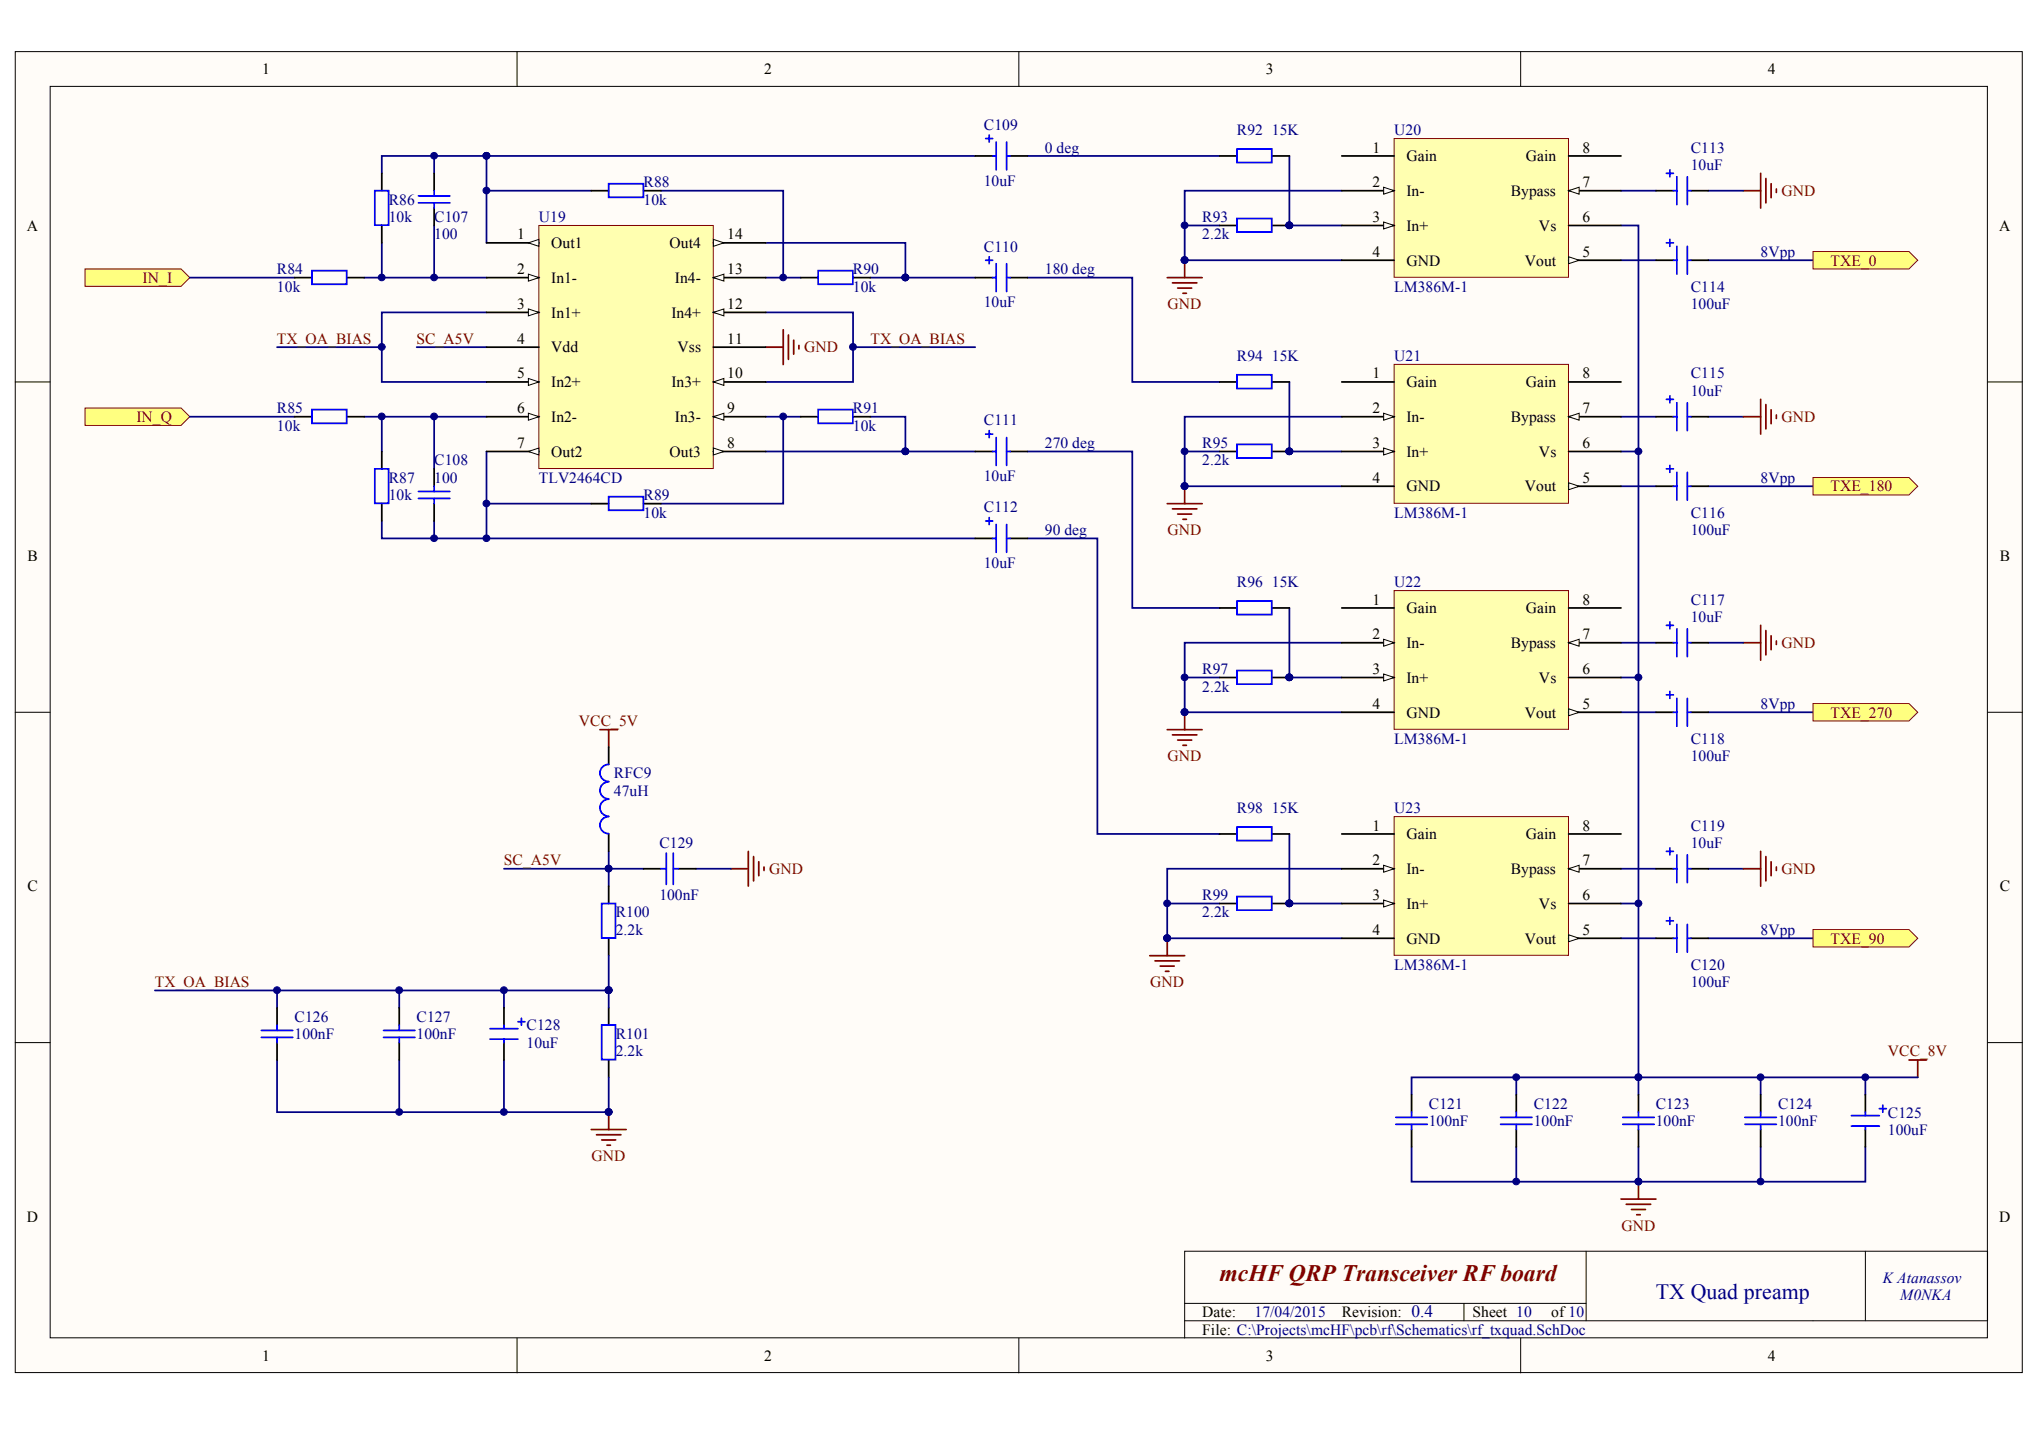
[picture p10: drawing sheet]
<svg xmlns="http://www.w3.org/2000/svg" width="288mm" height="202mm" viewBox="0 0 288 202" stroke-linecap="round" stroke-linejoin="round" font-family="sans-serif">
<defs><g id="words">
<text font-size="3.3" fill="#800000" x="172.1" y="180.7">mcHF QRP Transceiver RF board</text>
<text font-size="3.1" fill="#000080" x="233.7" y="183.2">TX Quad preamp</text>
<g font-size="2.2">
<text x="37" y="10.5">1</text>
<text x="107.8" y="10.5">2</text>
<text x="178.6" y="10.5">3</text>
<text x="249.4" y="10.5">4</text>
<text x="193.7" y="21.5">1</text>
<text x="198.5" y="22.8">Gain</text>
<text x="215.3" y="22.8">Gain</text>
<text x="223.3" y="21.5">8</text>
<text x="193.7" y="26.4">2</text>
<text x="198.5" y="27.6">In-</text>
<text x="213.2" y="27.6">Bypass</text>
<text x="223.3" y="26.4">7</text>
<text x="3.8" y="32.5">A</text>
<text x="73" y="33.8">1</text>
<text x="77.8" y="35">Out1</text>
<text x="94.5" y="35">Out4</text>
<text x="102.6" y="33.8">14</text>
<text x="193.7" y="31.3">3</text>
<text x="198.5" y="32.5">In+</text>
<text x="217.2" y="32.5">Vs</text>
<text x="223.3" y="31.3">6</text>
<text x="282.1" y="32.5">A</text>
<text x="73" y="38.7">2</text>
<text x="77.8" y="39.9">In1-</text>
<text x="95.2" y="39.9">In4-</text>
<text x="102.6" y="38.7">13</text>
<text x="193.7" y="36.3">4</text>
<text x="198.5" y="37.5">GND</text>
<text x="215.2" y="37.5">Vout</text>
<text x="223.3" y="36.3">5</text>
<text x="73" y="43.6">3</text>
<text x="77.8" y="44.8">In1+</text>
<text x="94.7" y="44.8">In4+</text>
<text x="102.6" y="43.6">12</text>
<text x="73" y="53.4">5</text>
<text x="73" y="48.5">4</text>
<text x="77.8" y="49.7">Vdd</text>
<text x="95.6" y="49.7">Vss</text>
<text x="102.6" y="53.4">10</text>
<text x="102.6" y="48.5">11</text>
<text x="193.7" y="53.4">1</text>
<text x="223.3" y="53.4">8</text>
<text x="73" y="58.3">6</text>
<text x="77.8" y="59.5">In2-</text>
<text x="77.8" y="54.6">In2+</text>
<text x="94.7" y="54.6">In3+</text>
<text x="95.2" y="59.5">In3-</text>
<text x="102.6" y="58.3">9</text>
<text x="193.7" y="58.3">2</text>
<text x="198.5" y="54.6">Gain</text>
<text x="198.5" y="59.5">In-</text>
<text x="213.2" y="59.5">Bypass</text>
<text x="215.3" y="54.6">Gain</text>
<text x="223.3" y="58.3">7</text>
<text x="73" y="63.2">7</text>
<text x="77.8" y="64.4">Out2</text>
<text x="94.5" y="64.4">Out3</text>
<text x="102.6" y="63.2">8</text>
<text x="193.7" y="63.2">3</text>
<text x="198.5" y="64.4">In+</text>
<text x="217.2" y="64.4">Vs</text>
<text x="223.3" y="63.2">6</text>
<text x="193.7" y="68.1">4</text>
<text x="198.5" y="69.3">GND</text>
<text x="215.2" y="69.3">Vout</text>
<text x="223.3" y="68.1">5</text>
<text x="3.9" y="79.2">B</text>
<text x="282.2" y="79.2">B</text>
<text x="193.7" y="85.3">1</text>
<text x="198.5" y="86.5">Gain</text>
<text x="215.3" y="86.5">Gain</text>
<text x="223.3" y="85.3">8</text>
<text x="193.7" y="90.2">2</text>
<text x="193.7" y="95.1">3</text>
<text x="198.5" y="91.4">In-</text>
<text x="213.2" y="91.4">Bypass</text>
<text x="223.3" y="95.1">6</text>
<text x="223.3" y="90.2">7</text>
<text x="193.7" y="100">4</text>
<text x="198.5" y="96.3">In+</text>
<text x="198.5" y="101.2">GND</text>
<text x="215.2" y="101.2">Vout</text>
<text x="217.2" y="96.3">Vs</text>
<text x="223.3" y="100">5</text>
<text x="193.7" y="117.2">1</text>
<text x="198.5" y="118.4">Gain</text>
<text x="215.3" y="118.4">Gain</text>
<text x="223.3" y="117.2">8</text>
<text x="3.9" y="125.7">C</text>
<text x="193.7" y="122.1">2</text>
<text x="198.5" y="123.3">In-</text>
<text x="213.2" y="123.3">Bypass</text>
<text x="223.3" y="122.1">7</text>
<text x="282.2" y="125.7">C</text>
<text x="193.7" y="127">3</text>
<text x="193.7" y="131.9">4</text>
<text x="198.5" y="128.2">In+</text>
<text x="217.2" y="128.2">Vs</text>
<text x="223.3" y="127">6</text>
<text x="223.3" y="131.9">5</text>
<text x="198.5" y="133.1">GND</text>
<text x="215.2" y="133.1">Vout</text>
<text x="3.8" y="172.4">D</text>
<text x="282.1" y="172.4">D</text>
<text x="169.6" y="185.8">Date:</text>
<text x="189.4" y="185.8">Revision: 0.4</text>
<text x="207.8" y="185.8">Sheet 10</text>
<text x="218.9" y="185.8">of 10</text>
<text x="37" y="192">1</text>
<text x="107.8" y="192">2</text>
<text x="169.6" y="188.3">File: C:\Projects\mcHF\pcb\rf\Schematics\rf_txquad.SchDoc</text>
<text x="178.6" y="192">3</text>
<text x="249.4" y="192">4</text>
</g>
<g font-size="2.2" fill="#000080">
<text x="138.8" y="18.3">C109</text>
<text x="147.4" y="21.5">0 deg</text>
<text x="174.5" y="19.1">R92</text>
<text x="179.5" y="19.1">15K</text>
<text x="196.7" y="19.1">U20</text>
<text x="238.6" y="21.5">C113</text>
<text x="238.6" y="24">10uF</text>
<text x="54.9" y="28.9">R86</text>
<text x="90.8" y="26.4">R88</text>
<text x="90.8" y="28.9">10k</text>
<text x="138.8" y="26.2">10uF</text>
<text x="54.9" y="31.3">10k</text>
<text x="61.3" y="31.3">C107</text>
<text x="61.3" y="33.8">100</text>
<text x="76" y="31.3">U19</text>
<text x="138.8" y="35.5">C110</text>
<text x="169.6" y="31.3">R93</text>
<text x="169.6" y="33.8">2.2k</text>
<text x="39.1" y="38.7">R84</text>
<text x="39.1" y="41.1">10k</text>
<text x="120.4" y="38.7">R90</text>
<text x="120.4" y="41.1">10k</text>
<text x="147.4" y="38.7">180 deg</text>
<text x="196.7" y="41.1">LM386M-1</text>
<text x="238.6" y="41.1">C114</text>
<text x="248.4" y="36.3">8Vpp</text>
<text x="138.8" y="43.3">10uF</text>
<text x="238.6" y="43.6">100uF</text>
<text x="174.5" y="50.9">R94</text>
<text x="179.5" y="50.9">15K</text>
<text x="196.7" y="50.9">U21</text>
<text x="238.6" y="53.4">C115</text>
<text x="39.1" y="58.3">R85</text>
<text x="120.4" y="58.3">R91</text>
<text x="238.6" y="55.9">10uF</text>
<text x="39.1" y="60.8">10k</text>
<text x="61.3" y="65.7">C108</text>
<text x="120.4" y="60.8">10k</text>
<text x="138.8" y="60">C111</text>
<text x="147.4" y="63.2">270 deg</text>
<text x="169.6" y="63.2">R95</text>
<text x="169.6" y="65.7">2.2k</text>
<text x="54.9" y="68.1">R87</text>
<text x="54.9" y="70.6">10k</text>
<text x="61.3" y="68.1">100</text>
<text x="76" y="68.1">TLV2464CD</text>
<text x="90.8" y="70.6">R89</text>
<text x="138.8" y="67.9">10uF</text>
<text x="248.4" y="68.1">8Vpp</text>
<text x="90.8" y="73">10k</text>
<text x="138.8" y="72.3">C112</text>
<text x="147.4" y="75.5">90 deg</text>
<text x="196.7" y="73">LM386M-1</text>
<text x="238.6" y="73">C116</text>
<text x="238.6" y="75.5">100uF</text>
<text x="138.8" y="80.1">10uF</text>
<text x="174.5" y="82.8">R96</text>
<text x="179.5" y="82.8">15K</text>
<text x="196.7" y="82.8">U22</text>
<text x="238.6" y="85.3">C117</text>
<text x="238.6" y="87.7">10uF</text>
<text x="169.6" y="95.1">R97</text>
<text x="169.6" y="97.6">2.2k</text>
<text x="248.4" y="100">8Vpp</text>
<text x="196.7" y="104.9">LM386M-1</text>
<text x="238.6" y="104.9">C118</text>
<text x="238.6" y="107.3">100uF</text>
<text x="86.6" y="109.8">RFC9</text>
<text x="86.6" y="112.2">47uH</text>
<text x="93.1" y="119.6">C129</text>
<text x="174.5" y="114.7">R98</text>
<text x="179.5" y="114.7">15K</text>
<text x="196.7" y="114.7">U23</text>
<text x="238.6" y="117.2">C119</text>
<text x="238.6" y="119.6">10uF</text>
<text x="86.9" y="129.4">R100</text>
<text x="86.9" y="131.9">2.2k</text>
<text x="93.1" y="127">100nF</text>
<text x="169.6" y="127">R99</text>
<text x="169.6" y="129.4">2.2k</text>
<text x="248.4" y="131.9">8Vpp</text>
<text x="196.7" y="136.8">LM386M-1</text>
<text x="238.6" y="136.8">C120</text>
<text x="238.6" y="139.2">100uF</text>
<text x="41.6" y="144.1">C126</text>
<text x="41.6" y="146.6">100nF</text>
<text x="58.8" y="144.1">C127</text>
<text x="58.8" y="146.6">100nF</text>
<text x="74.3" y="145.4">C128</text>
<text x="74.3" y="147.8">10uF</text>
<text x="86.9" y="146.6">R101</text>
<text x="86.9" y="149">2.2k</text>
<text x="201.6" y="156.4">C121</text>
<text x="201.6" y="158.9">100nF</text>
<text x="216.4" y="156.4">C122</text>
<text x="216.4" y="158.9">100nF</text>
<text x="233.7" y="156.4">C123</text>
<text x="233.7" y="158.9">100nF</text>
<text x="250.9" y="156.4">C124</text>
<text x="250.9" y="158.9">100nF</text>
<text x="266.4" y="157.6">C125</text>
<text x="266.4" y="160.1">100uF</text>
<text x="177" y="185.8">17/04/2015</text>
<text x="265.7" y="180.9">K Atanassov</text>
<text x="268.1" y="183.4">M0NKA</text>
</g>
<g font-size="2.2" fill="#800000">
<text x="251.4" y="27.6">GND</text>
<text x="20.1" y="39.9">IN_I</text>
<text x="258.3" y="37.5">TXE_0</text>
<text x="164.7" y="43.6">GND</text>
<text x="39.1" y="48.5">TX_OA_BIAS</text>
<text x="58.8" y="48.5">SC_A5V</text>
<text x="113.5" y="49.7">GND</text>
<text x="122.8" y="48.5">TX_OA_BIAS</text>
<text x="19.2" y="59.5">IN_Q</text>
<text x="251.4" y="59.5">GND</text>
<text x="258.3" y="69.3">TXE_180</text>
<text x="164.7" y="75.5">GND</text>
<text x="251.4" y="91.4">GND</text>
<text x="258.3" y="101.2">TXE_270</text>
<text x="81.7" y="102.5">VCC_5V</text>
<text x="164.7" y="107.3">GND</text>
<text x="71.1" y="122.1">SC_A5V</text>
<text x="108.5" y="123.3">GND</text>
<text x="251.4" y="123.3">GND</text>
<text x="258.3" y="133.1">TXE_90</text>
<text x="21.9" y="139.2">TX_OA_BIAS</text>
<text x="162.3" y="139.2">GND</text>
<text x="266.4" y="149">VCC_8V</text>
<text x="83.5" y="163.8">GND</text>
<text x="228.8" y="173.6">GND</text>
</g>
</g></defs>
<g fill="#fffcf8" stroke="#000" stroke-width=".14">
<path d="M2.2 7.3h283.2v186.3h-283.2z"/>
<path d="M7.1 12.2h273.3v176.5h-273.3z"/>
</g>
<g fill="none" stroke="#000" stroke-width=".14">
<path d="M73 7.3v4.9M143.8 7.3v4.9M214.6 7.3v4.9M2.2 53.9h4.9M280.5 53.9h4.9M2.2 100.5h4.9M280.5 100.5h4.9M2.2 147.1h4.9M280.5 147.1h4.9M223.8 176.5v9.8M263.2 176.5v9.8M73 188.8v4.9"/>
<path d="M143.8 188.8v4.9M167.2 186.3h113.3v-9.8h-113.3v12.3M167.2 183.9h56.6M206.6 183.9v2.4M214.6 188.8v4.9"/>
</g>
<g fill="none" stroke="#000080" stroke-width=".25">
<path d="M51.4 39.2h17.3M53.9 34.3v4.9M61.3 22v2.4M61.3 31.8v7.4M68.7 26.9h14.7M68.7 22h68.9M93.3 26.9h17.2v12.3M108.1 39.2h4.9M241.1 36.7h14.7M39.1 49h14.8M51.4 58.8h17.3M61.3 58.8v7.3"/>
<path d="M68.7 44.1h-14.8v9.8h14.8M108.1 44.1h12.3v9.8h-12.3M108.1 58.8h4.9M110.5 58.8v12.2h-17.2M120.4 49h17.2M53.9 73.5v2.5h83.7M61.3 73.5v2.5M68.7 63.7v12.3M68.7 71h14.7M127.8 63.7h9.8M241.1 68.6h14.7M241.1 100.5h14.7"/>
<path d="M241.1 132.4h14.7M71.1 149.5v7.4"/>
</g>
<g fill="#000080" stroke="#000080" stroke-width=".14">
<circle cx="68.6" cy="75.9" r=".47"/>
<circle cx="53.9" cy="39.1" r=".47"/>
<circle cx="61.3" cy="58.7" r=".48"/>
<circle cx="61.3" cy="75.9" r=".47"/>
<circle cx="61.3" cy="22" r=".47"/>
<circle cx="61.3" cy="39.1" r=".47"/>
<circle cx="120.4" cy="48.9" r=".48"/>
<circle cx="53.9" cy="48.9" r=".48"/>
<circle cx="68.6" cy="26.9" r=".47"/>
<circle cx="68.6" cy="71" r=".47"/>
<circle cx="110.5" cy="58.7" r=".48"/>
<circle cx="110.5" cy="39.1" r=".47"/>
<circle cx="71.1" cy="156.9" r=".47"/>
<circle cx="85.9" cy="156.9" r=".47"/>
<circle cx="68.6" cy="22" r=".47"/>
<circle cx="127.8" cy="63.7" r=".47"/>
<circle cx="231.2" cy="166.7" r=".47"/>
</g>
<g fill="none" stroke="#800000" stroke-width=".25">
<path d="M108.1 49h2.4M110.5 46.5v4.9M111.3 47.3v3.4M112 48v2M112.7 48.7v.5M83.4 159.3h5M85.9 156.9v2.4M269.4 149.5h2.4M270.6 149.5v2.5M84.2 160.1h3.4M84.9 160.8h2M85.6 161.5h.5"/>
<path d="M228.7 169.1h5M229.5 169.9h3.4M230.2 170.6h2M231 171.4h.5M231.2 166.7v2.4"/>
</g>
<g fill="#ffff80" stroke="#800000" stroke-width=".14">
<path d="M12 37.9h13.6l1.2 1.3-1.2 1.2h-13.6z" fill-rule="evenodd"/>
<path d="M12 57.6h13.6l1.2 1.2-1.2 1.2h-13.6z" fill-rule="evenodd"/>
</g>
<path d="M26.8 39.2h14.8M26.8 58.8h14.8M228.7 58.8h5M56.3 149.5v7.4" fill="none" stroke="#000080" stroke-width=".25"/>
<g fill="none" stroke="#800000" stroke-width=".25">
<path d="M246 26.9h2.4M248.4 24.4v5M249.2 25.2v3.4M249.9 25.9v2M250.7 26.7v.4M246 90.7h2.4M248.4 88.2v4.9M249.2 88.9v3.5M249.9 89.7v1.9M250.7 90.4v.5M84.7 102.9h2.4M85.9 102.9v2.5"/>
<path d="M103.1 122.5h2.5M105.6 120.1v4.9M106.3 120.8v3.5M107.1 121.6v1.9M107.8 122.3v.5"/>
</g>
<circle cx="56.3" cy="156.9" r=".47" fill="#000080" stroke="#000080" stroke-width=".14"/>
<g fill="#ffff80" stroke="#800000" stroke-width=".14">
<path d="M255.8 35.5h13.6l1.2 1.2-1.2 1.2h-13.6z" fill-rule="evenodd"/>
<path d="M255.8 131.1h13.6l1.2 1.3-1.2 1.2h-13.6z" fill-rule="evenodd"/>
<path d="M255.8 67.4h13.6l1.2 1.2-1.2 1.2h-13.6z" fill-rule="evenodd"/>
<path d="M255.8 99.2h13.6l1.2 1.3-1.2 1.2h-13.6z" fill-rule="evenodd"/>
</g>
<g fill="none" stroke="#000080" stroke-width=".25">
<path d="M53.9 24.4v-2.4h14.8v12.3M108.1 34.3h19.7v4.9M122.8 39.2h14.8M145 39.2h14.8v14.7h12.3M145 22h27.1M167.2 31.8h4.9M181.9 22v9.8h7.4M189.3 26.9h-22.1v9.8h22.1M228.7 31.8h2.5v122.6M228.7 26.9h5M228.7 36.7h5M241.1 26.9h4.9"/>
<path d="M53.9 58.8v4.9M58.8 49h9.9M122.8 58.8h5v4.9h-19.7M181.9 53.9v9.8h7.4M189.3 58.8h-22.1v9.8h22.1M241.1 58.8h4.9M145 76h9.9v41.6h17.2M145 63.7h14.8v22.1h12.3M167.2 63.7h4.9M228.7 68.6h5M228.7 63.7h2.5M167.2 95.6h4.9"/>
<path d="M181.9 85.8v9.8h7.4M189.3 90.7h-22.1v9.8h22.1M228.7 90.7h5M228.7 95.6h2.5M241.1 90.7h4.9M181.9 117.6v9.9h7.4M228.7 100.5h5M21.9 139.7h64M39.1 139.7v2.5M56.3 139.7v2.5M71.1 122.5h19.7M71.1 139.7v2.5"/>
<path d="M85.9 120.1v4.9M85.9 134.8v7.4M98.2 122.5h4.9M164.7 127.5h7.4M189.3 122.5h-24.6v9.9h24.6M228.7 127.5h2.5M228.7 122.5h5M228.7 132.4h5M241.1 122.5h4.9M39.1 149.5v7.4h46.8v-4.9M214 152v2.4M248.4 152v2.4"/>
<path d="M263.2 152v2.4M270.6 152h-71.4v2.4M199.2 161.8v4.9h64v-4.9M214 161.8v4.9M231.2 161.8v4.9M248.4 161.8v4.9"/>
</g>
<g fill="#000080" stroke="#000080" stroke-width=".14">
<circle cx="164.7" cy="127.4" r=".47"/>
<circle cx="164.7" cy="132.3" r=".47"/>
<circle cx="167.2" cy="95.5" r=".47"/>
<circle cx="167.2" cy="63.7" r=".47"/>
<circle cx="167.2" cy="31.8" r=".47"/>
<circle cx="167.2" cy="100.5" r=".47"/>
<circle cx="167.2" cy="68.6" r=".47"/>
<circle cx="167.2" cy="36.7" r=".47"/>
<circle cx="231.2" cy="152" r=".47"/>
<circle cx="231.2" cy="127.4" r=".47"/>
<circle cx="231.2" cy="95.5" r=".47"/>
<circle cx="231.2" cy="63.7" r=".47"/>
<circle cx="127.8" cy="63.7" r=".47"/>
<circle cx="68.6" cy="22" r=".47"/>
<circle cx="127.8" cy="39.1" r=".47"/>
<circle cx="85.9" cy="122.5" r=".47"/>
<circle cx="214" cy="166.7" r=".47"/>
<circle cx="231.2" cy="166.7" r=".47"/>
<circle cx="248.4" cy="166.7" r=".47"/>
<circle cx="214" cy="152" r=".47"/>
<circle cx="248.4" cy="152" r=".47"/>
<circle cx="263.2" cy="152" r=".47"/>
<circle cx="53.9" cy="58.7" r=".48"/>
<circle cx="181.9" cy="31.8" r=".47"/>
<circle cx="181.9" cy="63.7" r=".47"/>
<circle cx="181.9" cy="95.5" r=".47"/>
<circle cx="181.9" cy="127.4" r=".47"/>
<circle cx="85.9" cy="156.9" r=".47"/>
<circle cx="85.9" cy="139.7" r=".48"/>
<circle cx="39.1" cy="139.7" r=".48"/>
<circle cx="56.3" cy="139.7" r=".48"/>
<circle cx="71.1" cy="139.7" r=".48"/>
</g>
<g fill="none" stroke="#800000" stroke-width=".25">
<path d="M164.7 39.2h4.9M165.4 39.9h3.5M167.2 36.7v2.5M166.2 40.6h2M166.9 41.4h.5M246 58.8h2.4M248.4 56.3v4.9M249.2 57.1v3.4M249.9 57.8v2M250.7 58.5v.5M164.7 71h4.9M165.4 71.8h3.5"/>
<path d="M166.2 72.5h2M166.9 73.3h.5M167.2 68.6v2.4M164.7 102.9h4.9M165.4 103.7h3.5M166.2 104.4h2M166.9 105.1h.5M167.2 100.5v2.4M162.2 134.8h5M163 135.5h3.4M163.7 136.3h2M164.5 137h.5"/>
<path d="M164.7 132.4v2.4M246 122.5h2.4M248.4 120.1v4.9M249.2 120.8v3.5M249.9 121.6v1.9M250.7 122.3v.5"/>
</g>
<g fill="none" stroke="#000" stroke-width=".25">
<path d="M41.6 39.2h2.4M48.9 39.2h2.5M53.9 24.4v2.5M53.9 31.8v2.5M83.4 26.9h2.5M90.8 26.9h2.5M113 39.2h2.4M120.4 39.2h2.4M137.6 39.2h2.5M137.6 22h2.5M142.5 39.2h2.5M142.5 22h2.5"/>
<path d="M172.1 31.8h2.5M179.5 31.8h2.4M233.7 26.9h2.4M233.7 36.7h2.4M238.6 26.9h2.5M238.6 36.7h2.5M41.6 58.8h2.4M48.9 58.8h2.5M113 58.8h2.4M120.4 58.8h2.4M233.7 58.8h2.4M238.6 58.8h2.5"/>
<path d="M53.9 63.7v2.4M53.9 71v2.5M83.4 71h2.5M90.8 71h2.5M137.6 63.7h2.5M137.6 76h2.5M142.5 63.7h2.5M142.5 76h2.5M172.1 63.7h2.5M179.5 63.7h2.4M233.7 68.6h2.4M238.6 68.6h2.5"/>
<path d="M172.1 95.6h2.5M179.5 95.6h2.4M233.7 90.7h2.4M238.6 90.7h2.5M233.7 100.5h2.4M238.6 100.5h2.5M85.9 125v2.5M85.9 132.4v2.4M90.8 122.5h2.5M95.7 122.5h2.5M172.1 127.5h2.5M179.5 127.5h2.4"/>
<path d="M233.7 122.5h2.4M233.7 132.4h2.4M238.6 122.5h2.5M238.6 132.4h2.5M39.1 142.2v2.4M39.1 147.1v2.4M56.3 142.2v2.4M56.3 147.1v2.4M71.1 142.2v2.4M71.1 147.1v2.4M85.9 142.2v2.4M85.9 149.5v2.5"/>
<path d="M199.2 154.4v2.5M199.2 159.3v2.5M214 154.4v2.5M214 159.3v2.5M231.2 154.4v2.5M231.2 159.3v2.5M248.4 154.4v2.5M248.4 159.3v2.5M263.2 154.4v2.5M263.2 159.3v2.5"/>
</g>
<g fill="none" stroke="#00f" stroke-width=".25">
<path d="M139.1 19.5h1M139.6 19.1v.9M44 38.2h4.9v1.9h-4.9zM52.9 26.9h1.9v4.9h-1.9zM85.9 25.9h4.9v1.9h-4.9zM115.4 38.2h4.9v1.9h-4.9zM139.1 36.7h1M139.6 36.2v1M140.1 22h.5M140.1 39.2h.5M140.6 20v4M140.6 37.2v3.9"/>
<path d="M142 20v4M142 37.2v3.9M142 22h.5M142 39.2h.5M174.6 30.8h4.9v1.9h-4.9zM235.1 34.3h1M235.1 24.4h1M235.6 24v.9M235.6 33.8v.9M236.1 36.7h.5M236.1 26.9h.5M236.6 24.9v4"/>
<path d="M236.6 34.7v4M238.1 24.9v4M238.1 34.7v4M238.1 36.7h.5M238.1 26.9h.5M44 57.8h4.9v1.9h-4.9zM115.4 57.8h4.9v1.9h-4.9zM235.1 56.3h1M235.6 55.8v1M236.1 58.8h.5M236.6 56.8v3.9M238.1 56.8v3.9"/>
<path d="M238.1 58.8h.5M52.9 66.1h1.9v4.9h-1.9zM85.9 70.1h4.9v1.9h-4.9zM139.1 61.2h1M139.1 73.5h1M139.6 60.7v1M139.6 73v1M140.1 63.7h.5M140.1 76h.5M140.6 61.7v3.9M140.6 74v3.9M142 61.7v3.9"/>
<path d="M142 74v3.9M142 63.7h.5M142 76h.5M174.6 62.7h4.9v1.9h-4.9zM235.1 66.1h1M235.6 65.6v1M236.1 68.6h.5M236.6 66.6v4M238.1 66.6v4M238.1 68.6h.5M174.6 94.6h4.9v1.9h-4.9zM235.1 98h1"/>
<path d="M235.1 88.2h1M235.6 87.7v1M235.6 97.5v1M236.1 90.7h.5M236.6 88.7v3.9M236.6 98.5v3.9M238.1 88.7v3.9M238.1 98.5v3.9M238.1 90.7h.5M235.6 119.6v1M236.1 100.5h.5M238.1 100.5h.5"/>
<path d="M84.9 127.5h2v4.8h-2zM93.3 122.5h.7M94 120.3v4.5M95 122.5h.7M95 120.3v4.5M174.6 126.5h4.9v1.9h-4.9zM235.1 129.9h1M235.1 120.1h1M235.6 129.4v1M236.1 122.5h.5M236.1 132.4h.5M236.6 120.6v3.9"/>
<path d="M236.6 130.4v3.9M238.1 122.5h.5M238.1 120.6v3.9M238.1 130.4v3.9M238.1 132.4h.5M36.9 145.4h4.4M36.9 146.3h4.4M39.1 144.6v.8M39.1 146.3v.8M54.1 145.4h4.5M54.1 146.3h4.5M56.3 144.6v.8"/>
<path d="M56.3 146.3v.8M69.1 146.6h4M69.1 145.1h4M71.1 144.6v.5M71.1 146.6v.5M73.1 144.1h1M73.6 143.6v1M84.9 144.6h2v4.9h-2zM197 157.6h4.4M197 158.6h4.4M199.2 156.9v.7M199.2 158.6v.7"/>
<path d="M211.7 157.6h4.5M211.7 158.6h4.5M214 156.9v.7M214 158.6v.7M229 157.6h4.4M229 158.6h4.4M231.2 156.9v.7M231.2 158.6v.7M246.2 157.6h4.5M246.2 158.6h4.5M248.4 156.9v.7M248.4 158.6v.7"/>
<path d="M261.3 158.8h3.9M261.3 157.4h3.9M263.2 156.9v.5M263.2 158.8v.5M265.2 156.4h1M265.7 155.9v1"/>
</g>
<path d="M76 31.8h24.6v34.3h-24.6z" fill="#ffffb0" stroke="#800000" stroke-width=".14"/>
<path d="M68.7 58.8h7.3" fill="none" stroke="#000" stroke-width=".25"/>
<path d="M74.6 58.3l1.4 .5-1.4 .5z" fill="#fffcf8" stroke="#000" stroke-width=".14"/>
<path d="M68.7 53.9h7.3" fill="none" stroke="#000" stroke-width=".25"/>
<path d="M74.6 53.4l1.4 .5-1.4 .5z" fill="#fffcf8" stroke="#000" stroke-width=".14"/>
<path d="M68.7 34.3h7.3" fill="none" stroke="#000" stroke-width=".25"/>
<path d="M74.6 34.3l1.4-.5v.9z" fill="#fffcf8" stroke="#000" stroke-width=".14"/>
<path d="M68.7 39.2h7.3" fill="none" stroke="#000" stroke-width=".25"/>
<path d="M74.6 38.7l1.4 .5-1.4 .5z" fill="#fffcf8" stroke="#000" stroke-width=".14"/>
<path d="M68.7 44.1h7.3" fill="none" stroke="#000" stroke-width=".25"/>
<path d="M74.6 43.6l1.4 .5-1.4 .5z" fill="#fffcf8" stroke="#000" stroke-width=".14"/>
<path d="M68.7 49h7.3M100.7 63.7h7.4" fill="none" stroke="#000" stroke-width=".25"/>
<path d="M100.7 63.2l1.4 .5-1.4 .5z" fill="#fffcf8" stroke="#000" stroke-width=".14"/>
<path d="M68.7 63.7h7.3" fill="none" stroke="#000" stroke-width=".25"/>
<path d="M74.6 63.7l1.4-.5v1z" fill="#fffcf8" stroke="#000" stroke-width=".14"/>
<path d="M100.7 58.8h7.4" fill="none" stroke="#000" stroke-width=".25"/>
<path d="M100.7 58.8l1.4-.5v1z" fill="#fffcf8" stroke="#000" stroke-width=".14"/>
<path d="M100.7 53.9h7.4" fill="none" stroke="#000" stroke-width=".25"/>
<path d="M100.7 53.9l1.4-.5v1z" fill="#fffcf8" stroke="#000" stroke-width=".14"/>
<path d="M100.7 49h7.4M100.7 44.1h7.4" fill="none" stroke="#000" stroke-width=".25"/>
<path d="M100.7 44.1l1.4-.5v1z" fill="#fffcf8" stroke="#000" stroke-width=".14"/>
<path d="M100.7 39.2h7.4" fill="none" stroke="#000" stroke-width=".25"/>
<path d="M100.7 39.2l1.4-.5v1z" fill="#fffcf8" stroke="#000" stroke-width=".14"/>
<path d="M100.7 34.3h7.4" fill="none" stroke="#000" stroke-width=".25"/>
<path d="M100.7 33.8l1.4 .5-1.4 .4z" fill="#fffcf8" stroke="#000" stroke-width=".14"/>
<path d="M196.7 19.5h24.6v19.6h-24.6z" fill="#ffffb0" stroke="#800000" stroke-width=".14"/>
<path d="M221.4 31.8h7.3M221.4 36.7h7.3" fill="none" stroke="#000" stroke-width=".25"/>
<path d="M221.4 36.2l1.4 .5-1.4 .5z" fill="#fffcf8" stroke="#000" stroke-width=".14"/>
<path d="M189.3 22h7.4M189.3 26.9h7.4" fill="none" stroke="#000" stroke-width=".25"/>
<path d="M195.2 26.4l1.5 .5-1.5 .5z" fill="#fffcf8" stroke="#000" stroke-width=".14"/>
<path d="M189.3 31.8h7.4" fill="none" stroke="#000" stroke-width=".25"/>
<path d="M195.2 31.3l1.5 .5-1.5 .5z" fill="#fffcf8" stroke="#000" stroke-width=".14"/>
<path d="M189.3 36.7h7.4M221.4 22h7.3M221.4 26.9h7.3" fill="none" stroke="#000" stroke-width=".25"/>
<path d="M221.4 26.9l1.4-.5v1z" fill="#fffcf8" stroke="#000" stroke-width=".14"/>
<path d="M196.7 51.4h24.6v19.6h-24.6z" fill="#ffffb0" stroke="#800000" stroke-width=".14"/>
<path d="M221.4 63.7h7.3M221.4 68.6h7.3" fill="none" stroke="#000" stroke-width=".25"/>
<path d="M221.4 68.1l1.4 .5-1.4 .5z" fill="#fffcf8" stroke="#000" stroke-width=".14"/>
<path d="M189.3 53.9h7.4M189.3 58.8h7.4" fill="none" stroke="#000" stroke-width=".25"/>
<path d="M195.2 58.3l1.5 .5-1.5 .5z" fill="#fffcf8" stroke="#000" stroke-width=".14"/>
<path d="M189.3 63.7h7.4" fill="none" stroke="#000" stroke-width=".25"/>
<path d="M195.2 63.2l1.5 .5-1.5 .5z" fill="#fffcf8" stroke="#000" stroke-width=".14"/>
<path d="M221.4 53.9h7.3M221.4 58.8h7.3M189.3 68.6h7.4" fill="none" stroke="#000" stroke-width=".25"/>
<path d="M221.4 58.8l1.4-.5v1z" fill="#fffcf8" stroke="#000" stroke-width=".14"/>
<path d="M196.7 83.3h24.6v19.6h-24.6z" fill="#ffffb0" stroke="#800000" stroke-width=".14"/>
<path d="M221.4 95.6h7.3M221.4 100.5h7.3" fill="none" stroke="#000" stroke-width=".25"/>
<path d="M221.4 100l1.4 .5-1.4 .5z" fill="#fffcf8" stroke="#000" stroke-width=".14"/>
<path d="M189.3 85.8h7.4M189.3 90.7h7.4" fill="none" stroke="#000" stroke-width=".25"/>
<path d="M195.2 90.2l1.5 .5-1.5 .5z" fill="#fffcf8" stroke="#000" stroke-width=".14"/>
<path d="M189.3 95.6h7.4" fill="none" stroke="#000" stroke-width=".25"/>
<path d="M195.2 95.1l1.5 .5-1.5 .5z" fill="#fffcf8" stroke="#000" stroke-width=".14"/>
<path d="M221.4 85.8h7.3M221.4 90.7h7.3M189.3 100.5h7.4" fill="none" stroke="#000" stroke-width=".25"/>
<path d="M221.4 90.7l1.4-.5v1z" fill="#fffcf8" stroke="#000" stroke-width=".14"/>
<path d="M196.7 115.2h24.6v19.6h-24.6z" fill="#ffffb0" stroke="#800000" stroke-width=".14"/>
<path d="M221.4 127.5h7.3M221.4 132.4h7.3" fill="none" stroke="#000" stroke-width=".25"/>
<path d="M221.4 131.9l1.4 .5-1.4 .4z" fill="#fffcf8" stroke="#000" stroke-width=".14"/>
<path d="M189.3 117.6h7.4M189.3 122.5h7.4" fill="none" stroke="#000" stroke-width=".25"/>
<path d="M195.2 122.1l1.5 .4-1.5 .5z" fill="#fffcf8" stroke="#000" stroke-width=".14"/>
<path d="M189.3 127.5h7.4" fill="none" stroke="#000" stroke-width=".25"/>
<path d="M195.2 127l1.5 .5-1.5 .4z" fill="#fffcf8" stroke="#000" stroke-width=".14"/>
<path d="M221.4 117.6h7.3M189.3 132.4h7.4M221.4 122.5h7.3" fill="none" stroke="#000" stroke-width=".25"/>
<path d="M221.4 122.5l1.4-.4v.9z" fill="#fffcf8" stroke="#000" stroke-width=".14"/>
<g fill="none" stroke="#000" stroke-width=".25">
<path d="M61.3 24.4v2.5M61.3 29.4v2.4M172.1 22h2.5M179.5 22h2.4M172.1 53.9h2.5M179.5 53.9h2.4M61.3 66.1v2.5M61.3 71v2.5M172.1 85.8h2.5M179.5 85.8h2.4M85.9 105.4v2.4M85.9 117.6v2.5"/>
<path d="M172.1 117.6h2.5M179.5 117.6h2.4"/>
</g>
<g fill="none" stroke="#00f" stroke-width=".25">
<path d="M59 27.6h4.5M59 28.6h4.5M61.3 26.9v.7M61.3 28.6v.8M174.6 21h4.9v1.9h-4.9zM174.6 52.9h4.9v1.9h-4.9zM59 69.3h4.5M59 70.3h4.5M61.3 68.6v.7M61.3 70.3v.7M174.6 84.8h4.9v1.9h-4.9zM85.9 115.2a1.2 1.2 0 0 0-1.2 1.2 1.2 1.2 0 0 0 1.2 1.2"/>
<path d="M85.9 112.7a1.2 1.2 0 0 0-1.2 1.2 1.2 1.2 0 0 0 1.2 1.2M85.9 110.3a1.2 1.2 0 0 0-1.2 1.2 1.2 1.2 0 0 0 1.2 1.2M85.9 107.8a1.2 1.2 0 0 0-1.2 1.2 1.2 1.2 0 0 0 1.2 1.2M174.6 116.7h4.9v1.9h-4.9z"/>
</g>
<use href="#words"/>
</svg>
